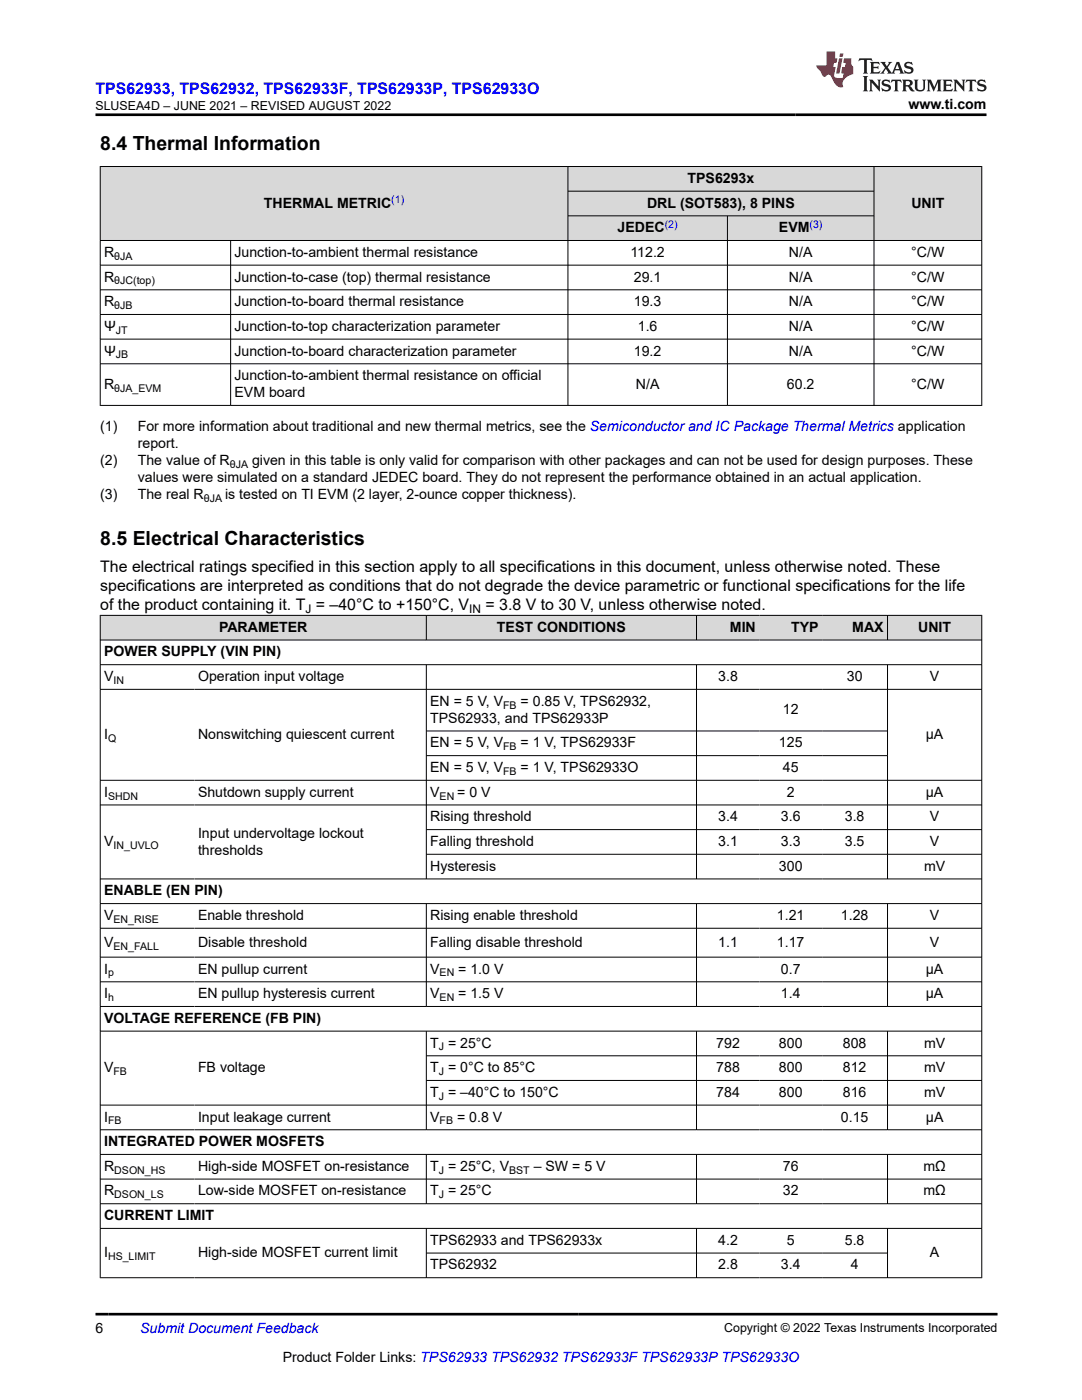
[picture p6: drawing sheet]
<svg xmlns="http://www.w3.org/2000/svg" width="216mm" height="279mm" viewBox="0 0 216 279" stroke-linecap="round" stroke-linejoin="round" font-family="sans-serif">
<defs><g id="words">
<g font-size="3.9">
<text x="20" y="29.9">8.4 Thermal Information</text>
<text x="20" y="108.7">8.5 Electrical Characteristics</text>
</g>
<text font-size="3.2" fill="#00f" x="19" y="18.7">TPS62933, TPS62932, TPS62933F, TPS62933P, TPS62933O</text>
<g font-size="3.2">
<text x="20" y="114.1">The electrical ratings specified in this section apply to all specifications in this document, unless otherwise noted. These</text>
<text x="20" y="117.9">specifications are interpreted as conditions that do not degrade the device parametric or functional specifications for the life</text>
<text x="20" y="121.8">of the product containing it. T = –40°C to +150°C, V</text>
<text x="96.9" y="121.8">= 3.8 V to 30 V, unless otherwise noted.</text>
</g>
<g font-size="2.8">
<text x="181.3" y="21.8">www.ti.com</text>
<text x="52.7" y="41.4">THERMAL METRIC</text>
<text x="129.1" y="41.4">DRL (SOT583), 8 PINS</text>
<text x="137.2" y="36.5">TPS6293x</text>
<text x="181.9" y="41.4">UNIT</text>
<text x="123.2" y="46.3">JEDEC</text>
<text x="155.4" y="46.3">EVM</text>
<text x="20.8" y="51.3">R</text>
<text x="46.8" y="51.3">Junction-to-ambient thermal resistance</text>
<text x="125.8" y="51.3">112.2</text>
<text x="157.4" y="51.3">N/A</text>
<text x="181.8" y="51.3">°C/W</text>
<text x="20.8" y="56.2">R</text>
<text x="46.8" y="56.2">Junction-to-case (top) thermal resistance</text>
<text x="126.5" y="56.2">29.1</text>
<text x="157.4" y="56.2">N/A</text>
<text x="181.8" y="56.2">°C/W</text>
<text x="20.8" y="61.1">R</text>
<text x="46.8" y="61.1">Junction-to-board thermal resistance</text>
<text x="126.5" y="61.1">19.3</text>
<text x="157.4" y="61.1">N/A</text>
<text x="181.8" y="61.1">°C/W</text>
<text x="20.8" y="66">Ψ</text>
<text x="20.8" y="71">Ψ</text>
<text x="46.8" y="66">Junction-to-top characterization parameter</text>
<text x="46.8" y="71">Junction-to-board characterization parameter</text>
<text x="126.5" y="71">19.2</text>
<text x="127.3" y="66">1.6</text>
<text x="157.4" y="66">N/A</text>
<text x="157.4" y="71">N/A</text>
<text x="181.8" y="66">°C/W</text>
<text x="181.8" y="71">°C/W</text>
<text x="20.8" y="77.6">R</text>
<text x="46.8" y="75.9">Junction-to-ambient thermal resistance on official</text>
<text x="126.9" y="77.6">N/A</text>
<text x="157" y="77.6">60.2</text>
<text x="181.8" y="77.6">°C/W</text>
<text x="46.8" y="79.3">EVM board</text>
<text x="20" y="86.1">(1)</text>
<text x="27.5" y="89.4">report.</text>
<text x="27.5" y="86.1">For more information about traditional and new thermal metrics, see the Semiconductor and IC Package Thermal Metrics application</text>
<text x="20" y="92.8">(2)</text>
<text x="27.5" y="92.8">The value of R</text>
<text x="50.3" y="92.8">given in this table is only valid for comparison with other packages and can not be used for design purposes. These</text>
<text x="20" y="99.6">(3)</text>
<text x="27.5" y="96.2">values were simulated on a standard JEDEC board. They do not represent the performance obtained in an actual application.</text>
<text x="27.5" y="99.6">The real R</text>
<text x="44.9" y="99.6">is tested on TI EVM (2 layer, 2-ounce copper thickness).</text>
<text x="20.8" y="131">POWER SUPPLY (VIN PIN)</text>
<text x="43.7" y="126.1">PARAMETER</text>
<text x="99.2" y="126.1">TEST CONDITIONS</text>
<text x="145.6" y="126.1">MIN</text>
<text x="157.9" y="126.1">TYP</text>
<text x="170.1" y="126.1">MAX</text>
<text x="183.2" y="126.1">UNIT</text>
<text x="20.8" y="135.9">V</text>
<text x="39.5" y="135.9">Operation input voltage</text>
<text x="143.3" y="135.9">3.8</text>
<text x="169" y="135.9">30</text>
<text x="185.6" y="135.9">V</text>
<text x="85.8" y="140.8">EN = 5 V, V</text>
<text x="103.9" y="140.8">= 0.85 V, TPS62932,</text>
<text x="156.2" y="142.5">12</text>
<text x="20.8" y="147.5">I</text>
<text x="39.5" y="147.5">Nonswitching quiescent current</text>
<text x="85.8" y="144.2">TPS62933, and TPS62933P</text>
<text x="85.8" y="149.2">EN = 5 V, V</text>
<text x="103.9" y="149.2">= 1 V, TPS62933F</text>
<text x="155.4" y="149.2">125</text>
<text x="184.7" y="147.5">µA</text>
<text x="85.8" y="154.1">EN = 5 V, V</text>
<text x="103.9" y="154.1">= 1 V, TPS62933O</text>
<text x="156.2" y="154.1">45</text>
<text x="20.8" y="159">I</text>
<text x="39.5" y="159">Shutdown supply current</text>
<text x="85.8" y="159">V</text>
<text x="91.2" y="159">= 0 V</text>
<text x="157" y="159">2</text>
<text x="184.7" y="159">µA</text>
<text x="39.5" y="167.1">Input undervoltage lockout</text>
<text x="85.8" y="163.9">Rising threshold</text>
<text x="143.3" y="163.9">3.4</text>
<text x="155.8" y="163.9">3.6</text>
<text x="168.6" y="163.9">3.8</text>
<text x="185.6" y="163.9">V</text>
<text x="20.8" y="168.8">V</text>
<text x="39.5" y="170.5">thresholds</text>
<text x="85.8" y="168.8">Falling threshold</text>
<text x="85.8" y="173.8">Hysteresis</text>
<text x="143.3" y="168.8">3.1</text>
<text x="155.4" y="173.8">300</text>
<text x="155.8" y="168.8">3.3</text>
<text x="168.6" y="168.8">3.5</text>
<text x="184.4" y="173.8">mV</text>
<text x="185.6" y="168.8">V</text>
<text x="20.8" y="178.7">ENABLE (EN PIN)</text>
<text x="20.8" y="183.6">V</text>
<text x="39.5" y="183.6">Enable threshold</text>
<text x="85.8" y="183.6">Rising enable threshold</text>
<text x="155" y="183.6">1.21</text>
<text x="167.8" y="183.6">1.28</text>
<text x="185.6" y="183.6">V</text>
<text x="20.8" y="188.9">V</text>
<text x="39.5" y="188.9">Disable threshold</text>
<text x="85.8" y="188.9">Falling disable threshold</text>
<text x="143.3" y="188.9">1.1</text>
<text x="155" y="188.9">1.17</text>
<text x="185.6" y="188.9">V</text>
<text x="20.8" y="194.3">I</text>
<text x="39.5" y="194.3">EN pullup current</text>
<text x="85.8" y="194.3">V</text>
<text x="91.4" y="194.3">= 1.0 V</text>
<text x="155.8" y="194.3">0.7</text>
<text x="184.7" y="194.3">µA</text>
<text x="20.8" y="199.2">I</text>
<text x="39.5" y="199.2">EN pullup hysteresis current</text>
<text x="85.8" y="199.2">V</text>
<text x="91.4" y="199.2">= 1.5 V</text>
<text x="155.8" y="199.2">1.4</text>
<text x="184.7" y="199.2">µA</text>
<text x="20.8" y="204.1">VOLTAGE REFERENCE (FB PIN)</text>
<text x="85.8" y="209.1">T = 25°C</text>
<text x="142.9" y="209.1">792</text>
<text x="155.4" y="209.1">800</text>
<text x="168.2" y="209.1">808</text>
<text x="184.4" y="209.1">mV</text>
<text x="20.8" y="214">V</text>
<text x="39.5" y="214">FB voltage</text>
<text x="85.8" y="214">T = 0°C to 85°C</text>
<text x="142.9" y="214">788</text>
<text x="155.4" y="214">800</text>
<text x="168.2" y="214">812</text>
<text x="184.4" y="214">mV</text>
<text x="85.8" y="218.9">T = –40°C to 150°C</text>
<text x="142.9" y="218.9">784</text>
<text x="155.4" y="218.9">800</text>
<text x="168.2" y="218.9">816</text>
<text x="184.4" y="218.9">mV</text>
<text x="20.8" y="223.8">I</text>
<text x="39.5" y="223.8">Input leakage current</text>
<text x="85.8" y="223.8">V</text>
<text x="91.2" y="223.8">= 0.8 V</text>
<text x="167.8" y="223.8">0.15</text>
<text x="184.7" y="223.8">μA</text>
<text x="20.8" y="228.7">INTEGRATED POWER MOSFETS</text>
<text x="20.8" y="233.7">R</text>
<text x="39.5" y="233.7">High-side MOSFET on-resistance</text>
<text x="85.8" y="233.7">T = 25°C, V</text>
<text x="106.5" y="233.7">– SW = 5 V</text>
<text x="156.2" y="233.7">76</text>
<text x="184.3" y="233.7">mΩ</text>
<text x="20.8" y="238.6">R</text>
<text x="39.5" y="238.6">Low-side MOSFET on-resistance</text>
<text x="85.8" y="238.6">T = 25°C</text>
<text x="156.2" y="238.6">32</text>
<text x="184.3" y="238.6">mΩ</text>
<text x="20.8" y="243.5">CURRENT LIMIT</text>
<text x="20.8" y="250.9">I</text>
<text x="39.5" y="250.9">High-side MOSFET current limit</text>
<text x="85.8" y="248.4">TPS62933 and TPS62933x</text>
<text x="143.3" y="248.4">4.2</text>
<text x="157" y="248.4">5</text>
<text x="168.6" y="248.4">5.8</text>
<text x="185.6" y="250.9">A</text>
<text x="85.8" y="253.3">TPS62932</text>
<text x="143.3" y="253.3">2.8</text>
<text x="155.8" y="253.3">3.4</text>
<text x="169.8" y="253.3">4</text>
<text x="19" y="266.1">6</text>
<text x="56.4" y="271.7">Product Folder Links: TPS62933 TPS62932 TPS62933F TPS62933P TPS62933O</text>
</g>
<text font-size="2.8" fill="#00f" x="28" y="266.1">Submit Document Feedback</text>
<g font-size="2.5">
<text x="19.1" y="21.9">SLUSEA4D – JUNE 2021 – REVISED AUGUST 2022</text>
<text x="144.5" y="265.8">Copyright © 2022 Texas Instruments Incorporated</text>
</g>
<g font-size="2.4">
<text x="60.9" y="122.4">J</text>
<text x="93.6" y="122.4">IN</text>
</g>
<g font-size="2.1" fill="#00f">
<text x="78.1" y="40.5">(1)</text>
<text x="132.7" y="45.4">(2)</text>
<text x="161.5" y="45.4">(3)</text>
</g>
<g font-size="2.1">
<text x="22.8" y="51.8">θJA</text>
<text x="22.8" y="56.8">θJC(top)</text>
<text x="22.8" y="61.7">θJB</text>
<text x="23.1" y="66.6">JT</text>
<text x="23.1" y="71.5">JB</text>
<text x="22.8" y="78.1">θJA_EVM</text>
<text x="45.9" y="93.4">θJA</text>
<text x="40.7" y="100.2">θJA</text>
<text x="22.6" y="136.5">IN</text>
<text x="100.4" y="141.4">FB</text>
<text x="21.6" y="148">Q</text>
<text x="100.4" y="149.7">FB</text>
<text x="100.4" y="154.6">FB</text>
<text x="21.6" y="159.6">SHDN</text>
<text x="87.7" y="159.6">EN</text>
<text x="22.6" y="169.4">IN_UVLO</text>
<text x="22.6" y="184.2">EN_RISE</text>
<text x="22.6" y="189.5">EN_FALL</text>
<text x="21.6" y="194.9">p</text>
<text x="87.7" y="194.9">EN</text>
<text x="21.6" y="199.8">h</text>
<text x="87.7" y="199.8">EN</text>
<text x="87.6" y="209.6">J</text>
<text x="22.6" y="214.5">FB</text>
<text x="87.6" y="214.5">J</text>
<text x="87.6" y="219.5">J</text>
<text x="21.6" y="224.4">FB</text>
<text x="87.7" y="224.4">FB</text>
<text x="22.8" y="234.2">DSON_HS</text>
<text x="22.8" y="239.1">DSON_LS</text>
<text x="87.6" y="234.2">J</text>
<text x="87.6" y="239.1">J</text>
<text x="101.6" y="234.2">BST</text>
<text x="21.6" y="251.5">HS_LIMIT</text>
</g>
</g></defs>
<g fill="#d8d8d8">
<path d="M20 33.2h175.9v5h-175.9z" fill-rule="evenodd"/>
<path d="M20.1 33.3h93.2v14.6h-93.2z" fill-rule="evenodd"/>
<path d="M113.4 33.3h60.9v4.8h-60.9z" fill-rule="evenodd"/>
<path d="M174.5 33.3h21.3v14.6h-21.3z" fill-rule="evenodd"/>
<path d="M113.4 38.2h60.9v4.8h-60.9z" fill-rule="evenodd"/>
<path d="M113.4 43.1h31.7v4.8h-31.7z" fill-rule="evenodd"/>
<path d="M145.2 43.1h29.1v4.8h-29.1z" fill-rule="evenodd"/>
</g>
<g fill="none" stroke="#000" stroke-width=".2">
<path d="M19.9 33.2h176.1M20 33.2v47.8M113.3 33.2v47.8M113.3 38.2h61.2M174.4 33.2v47.8M195.9 33.2v47.8M19.9 48h176.1M19.9 52.9h176.1M19.9 57.8h176.1M46 48v33M113.3 43.1h61.2M145.2 43.1v37.9"/>
<path d="M19.9 62.8h176.1M19.9 67.7h176.1M19.9 72.6h176.1M19.9 80.9h176.1"/>
</g>
<g fill="#d8d8d8">
<path d="M20 122.8h175.9v4.9h-175.9z" fill-rule="evenodd"/>
<path d="M20.1 122.9h64.9v4.8h-64.9z" fill-rule="evenodd"/>
<path d="M85.1 122.9h53.8v4.8h-53.8z" fill-rule="evenodd"/>
<path d="M139 122.9h12.5v4.8h-12.5z" fill-rule="evenodd"/>
<path d="M151.5 122.9h12.6v4.8h-12.6z" fill-rule="evenodd"/>
<path d="M164.1 122.9h12.9v4.8h-12.9z" fill-rule="evenodd"/>
<path d="M177.2 122.9h18.6v4.8h-18.6z" fill-rule="evenodd"/>
</g>
<g fill="none" stroke="#000" stroke-width=".2">
<path d="M19.9 122.8h176.1M19.9 127.7h176.1M19.9 132.7h176.1M19.9 137.6h176.1M20 122.7v132.4M85.1 122.7v5.1M85.1 132.7v42.8M139 122.7v5.1M139 132.7v42.8M177.1 122.7v5.1M177.1 132.7v42.8M195.9 122.7v132.4"/>
<path d="M19.9 155.7h176.1M85.1 145.9h92.1M85.1 150.8h92.1M19.9 160.6h176.1M85.1 165.6h110.9M85.1 170.5h110.9M196 175.4h-176.1M19.9 180.3h176.1M19.9 185.3h176.1M19.9 191h176.1M19.9 195.9h176.1M85.1 180.3v20.6"/>
<path d="M139 180.3v20.6M177.1 180.3v20.6M19.9 200.9h176.1M19.9 205.8h176.1M85.1 205.8v19.7M85.1 210.7h110.9M85.1 215.6h110.9M139 205.8v19.7M177.1 205.8v19.7M19.9 225.5h176.1M19.9 230.4h176.1M19.9 235.3h176.1"/>
<path d="M85.1 230.4v9.9M139 230.4v9.9M177.1 230.4v9.9M196 220.5h-176.1M19.9 240.2h176.1M19.9 245.2h176.1M19.9 255h176.1M85.1 245.2v9.9M85.1 250.1h92.1M139 245.2v9.9M177.1 245.2v9.9"/>
</g>
<path d="M171.5 11.6l-.2 .6 .5-.2h.6v.1v2.2l-.2 .4h1l-.2-.4v-2.2v-.1h.5l.5 .2-.1-.6zM173.6 12.4l.2 .3v1.6l-.2 .4h1.9l.1-.6a1.08 1.08 0 0 1-1.3 .2v-.7h.6l.4 .2v-.7l-.4 .2h-.6v-.5l.2-.2a1 1 0 0 1 1 .3l-.1-.5zM175.7 12.4l.9 1.1-1 1.2h.9l-.2-.2 .5-.8 .4 .8-.2 .2h1.6l-.2-.2 .2-.5h.9l.1 .5-.1 .2h.9l-.2-.4-.8-1.9h-.5l-.9 2.1-.9-1.1 .9-1h-.8l.2 .2-.4 .6-.4-.6 .2-.2zM179 12.8l.4 1h-.7zM180.7 12.5a.65 .65 0 0 0-.2 .7 .65 .65 0 0 0 .6 .5l.6 .1 .1 .3a.79 .79 0 0 1-.7 .4 .79 .79 0 0 1-.7-.5l.1 .7 .2-.1a.93 .93 0 0 0 1.1 0 .93 .93 0 0 0 .4-.9 1.46 1.46 0 0 0-1.2-.6l-.1-.3a1.09 1.09 0 0 1 1.2 .2l-.2-.6-.1 .1-.5-.2zM172.2 15.2l.2 .4v2.2l-.2 .4h1l-.2-.4v-2.2l.2-.4zM173.4 15.9l.2 .4v1.5l-.2 .4h.8l-.3-.4 .1-1.3 1.6 1.8v-2l.2-.4h-.7l.1 .2 .1 1.1-1.2-1.3zM176.2 16a.65 .65 0 0 0-.2 .8 .65 .65 0 0 0 .6 .4l.6 .2 .1 .2a.79 .79 0 0 1-.7 .4 .79 .79 0 0 1-.7-.5l.1 .7 .2-.1a.93 .93 0 0 0 1.1 .1 .93 .93 0 0 0 .4-1 1.46 1.46 0 0 0-1.2-.5l-.1-.4a1.09 1.09 0 0 1 1.2 .2l-.1-.6-.2 .1-.5-.1zM177.9 15.9l-.1 .6a.63 .63 0 0 1 .8-.3v1.6l-.3 .4h1l-.2-.4v-1.6a.66 .66 0 0 1 .8 .3l-.1-.6zM180 15.9l.2 .4v1.5l-.2 .4h1l-.2-.2-.1-.7h.5l.1 .2a.79 .79 0 0 0 1.2 .6l-1-.9a.61 .61 0 0 0 .6-.6 .61 .61 0 0 0-.5-.7zM180.8 16.2h.1a.47 .47 0 0 1 .5 .1 .47 .47 0 0 1 .1 .5l-.1 .1-.7 .1zM182.3 15.9l.2 .2a2.27 2.27 0 0 0 .4 2 1.04 1.04 0 0 0 1.7-.7v-1.3l.2-.2h-.8l.2 .4v1.1a.6 .6 0 0 1-.6 .6 .6 .6 0 0 1-.6-.6v-1.1l.3-.4zM184.9 15.9l.2 .4v1.5l-.2 .4h.8l-.3-.4v-1.4l.9 1.9 .9-1.9v1.4l-.3 .4h1l-.2-.4v-1.5l.2-.4h-.8l-.7 1.5-.6-1.5zM188.1 15.9l.2 .4v1.5l-.2 .4h1.9l.1-.6a1.09 1.09 0 0 1-1.3 .2v-.7h.6l.4 .2v-.6l-.4 .2h-.6v-.6l.2-.1a1.01 1.01 0 0 1 1 .3l-.1-.6zM190.2 15.9l.3 .4v1.5l-.3 .4h.8l-.2-.4v-1.3l1.6 1.8v-2l.2-.4h-.7l.2 .2v1.1l-1.2-1.3zM192.8 15.9l-.1 .6a.63 .63 0 0 1 .8-.3v1.6l-.3 .4h1l-.2-.4v-1.6a.66 .66 0 0 1 .8 .3l-.1-.6zM195.2 16a.65 .65 0 0 0-.2 .8 .65 .65 0 0 0 .6 .4l.6 .2 .2 .2a.79 .79 0 0 1-.7 .4 .79 .79 0 0 1-.7-.5l.1 .7 .2-.1a.93 .93 0 0 0 1 .1 .93 .93 0 0 0 .5-1 1.46 1.46 0 0 0-1.3-.5v-.4a1.09 1.09 0 0 1 1.2 .2l-.2-.6-.2 .1-.5-.1z" fill="#231f20"/>
<path d="M164.9 10.3v2.7h-2l.1 .4 .8 1a.95 .95 0 0 0 1 .9 .59 .59 0 0 1 .5-.4 .59 .59 0 0 1 .5 .3l.4 .8a1.59 1.59 0 0 0 2.1 1.4 1.61 1.61 0 0 1 1-2.3l1-.3-.1-1.5a1.59 1.59 0 0 1-.3-1.7h-1.5l-.2 .9h.6l-.2 .9h-.5l-.2 .9v.3l.4 .1-.1 .9h-.7a.73 .73 0 0 1-1-.7l.3-1.5h-.5l.1-.9h.5l.2-.9h-.5v-1.3zM167.4 11.6l-.6 3.1h.7l.6-3.1zM167.6 10.7l-.1 .6h.7l.1-.6z" fill="#ed1c24"/>
<path d="M19 22.9h177.8M19 262.3h180" fill="none" stroke="#000" stroke-width=".53"/>
<use href="#words"/>
</svg>
